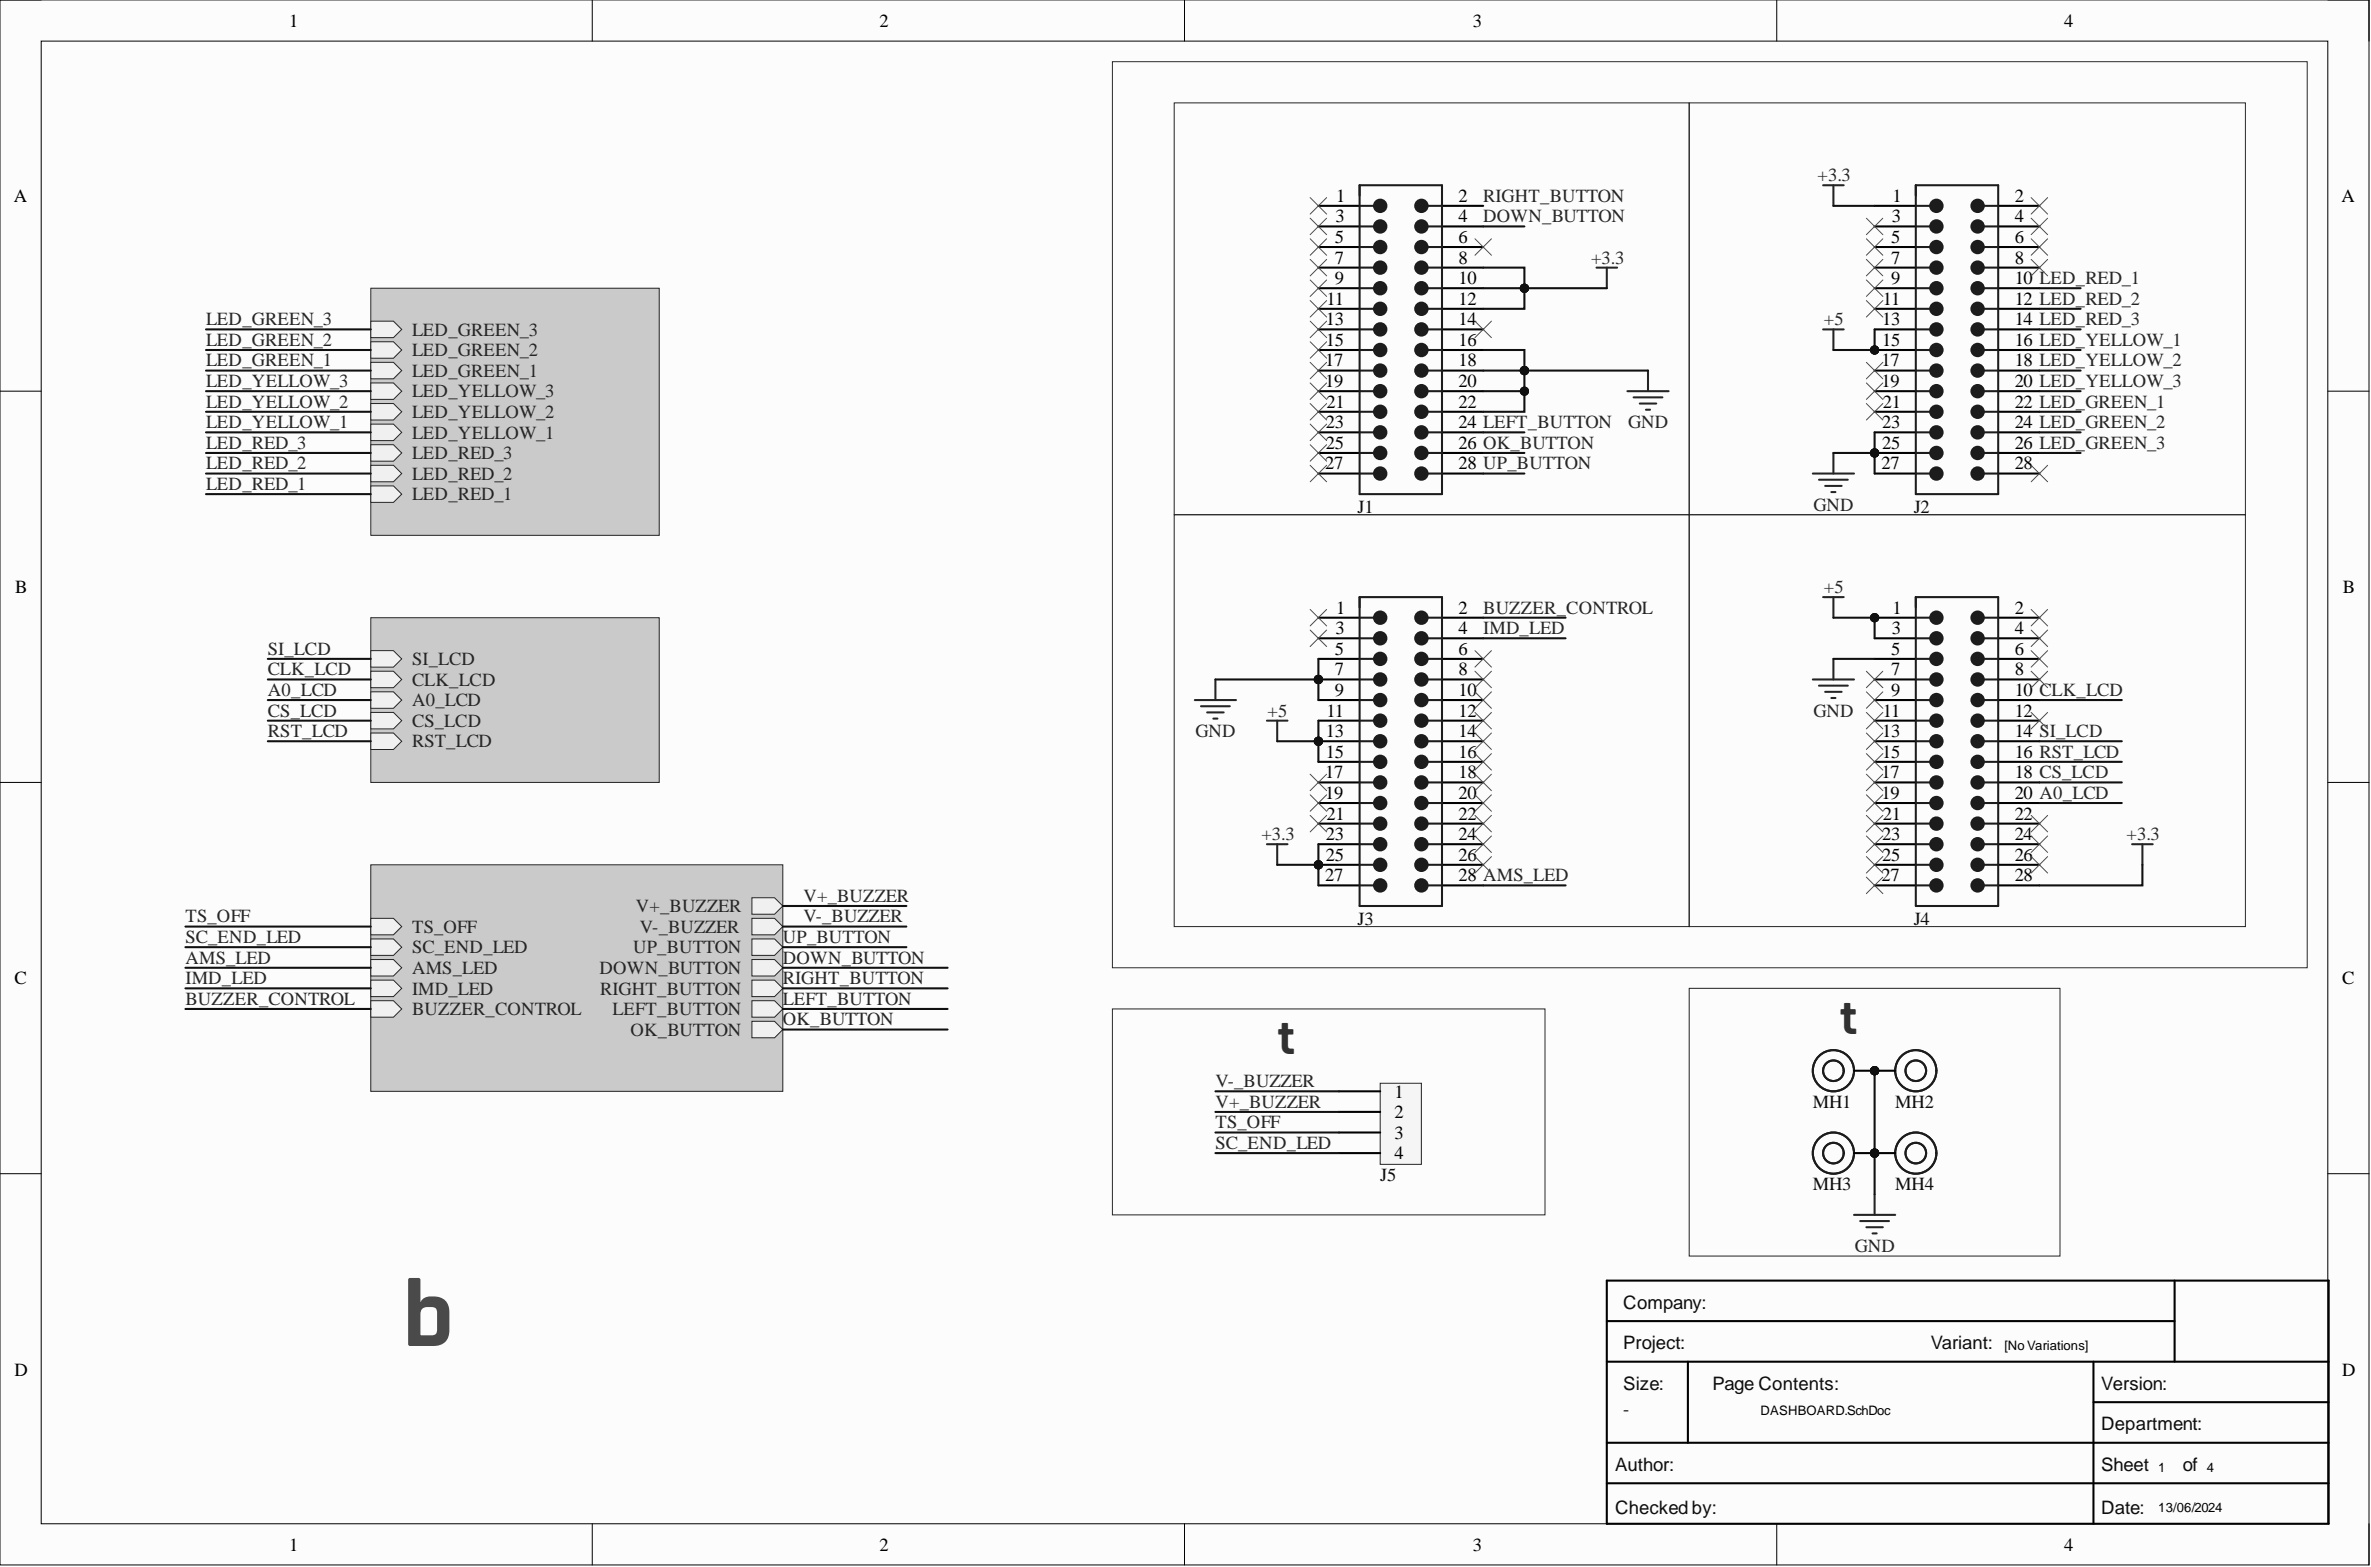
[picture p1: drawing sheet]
<svg xmlns="http://www.w3.org/2000/svg" width="292mm" height="193mm" viewBox="0 0 292 193" stroke-linecap="round" stroke-linejoin="round" font-family="sans-serif">
<defs><g id="words">
<text font-size="11.9" fill="#4a4a4a" x="25.4" y="165.8">Dashboard 2023-24</text>
<g font-size="6" fill="#2e2e2e">
<text x="139.6" y="129.8">Connecto</text>
<text x="213.2" y="127.3">Mounting Holes</text>
</g>
<g font-size="2.3">
<text x="35.6" y="3.3">1</text>
<text x="108.4" y="3.3">2</text>
<text x="181.5" y="3.3">3</text>
<text x="254.3" y="3.3">4</text>
<text x="1.7" y="24.8">A</text>
<text x="164.5" y="29.9">5</text>
<text x="164.5" y="27.4">3</text>
<text x="164.6" y="24.8">1</text>
<text x="179.7" y="27.4">4</text>
<text x="179.7" y="24.8">2</text>
<text x="179.7" y="29.9">6</text>
<text x="233" y="29.9">5</text>
<text x="233.1" y="27.4">3</text>
<text x="233.1" y="24.8">1</text>
<text x="248.2" y="27.4">4</text>
<text x="248.2" y="24.8">2</text>
<text x="248.2" y="29.9">6</text>
<text x="288.5" y="24.8">A</text>
<text x="164.5" y="32.4">7</text>
<text x="164.5" y="35">9</text>
<text x="179.7" y="32.4">8</text>
<text x="179.7" y="35">10</text>
<text x="233" y="32.4">7</text>
<text x="233" y="35">9</text>
<text x="248.2" y="32.4">8</text>
<text x="248.2" y="35">10 LED_RED_1</text>
<text x="163.4" y="40.1">13</text>
<text x="163.4" y="37.5">11</text>
<text x="179.7" y="37.5">12</text>
<text x="179.7" y="40.1">14</text>
<text x="231.9" y="40.1">13</text>
<text x="232" y="37.5">11</text>
<text x="248.2" y="37.5">12 LED_RED_2</text>
<text x="248.2" y="40.1">14 LED_RED_3</text>
<text x="163.3" y="45.1">17</text>
<text x="163.3" y="47.7">19</text>
<text x="163.4" y="42.6">15</text>
<text x="179.7" y="42.6">16</text>
<text x="179.7" y="45.1">18</text>
<text x="179.7" y="47.7">20</text>
<text x="231.8" y="45.1">17</text>
<text x="231.8" y="47.7">19</text>
<text x="231.9" y="42.6">15</text>
<text x="248.2" y="42.6">16 LED_YELLOW_1</text>
<text x="248.2" y="45.1">18 LED_YELLOW_2</text>
<text x="248.2" y="47.7">20 LED_YELLOW_3</text>
<text x="163.4" y="52.7">23</text>
<text x="163.4" y="50.2">21</text>
<text x="179.7" y="50.2">22</text>
<text x="179.7" y="52.7">24 LEFT_BUTTON</text>
<text x="231.9" y="52.7">23</text>
<text x="232" y="50.2">21</text>
<text x="248.2" y="50.2">22 LED_GREEN_1</text>
<text x="248.2" y="52.7">24 LED_GREEN_2</text>
<text x="163.3" y="57.8">27</text>
<text x="163.4" y="55.3">25</text>
<text x="179.7" y="55.3">26 OK_BUTTON</text>
<text x="179.7" y="57.8">28 UP_BUTTON</text>
<text x="231.8" y="57.8">27</text>
<text x="231.9" y="55.3">25</text>
<text x="248.2" y="55.3">26 LED_GREEN_3</text>
<text x="248.2" y="57.8">28</text>
<text x="1.9" y="73">B</text>
<text x="164.6" y="75.6">1</text>
<text x="179.7" y="75.6">2</text>
<text x="233.1" y="75.6">1</text>
<text x="248.2" y="75.6">2</text>
<text x="288.6" y="73">B</text>
<text x="164.5" y="80.6">5</text>
<text x="164.5" y="83.2">7</text>
<text x="164.5" y="78.1">3</text>
<text x="179.7" y="78.1">4</text>
<text x="179.7" y="80.6">6</text>
<text x="179.7" y="83.2">8</text>
<text x="233" y="80.6">5</text>
<text x="233" y="83.2">7</text>
<text x="233.1" y="78.1">3</text>
<text x="248.2" y="78.1">4</text>
<text x="248.2" y="80.6">6</text>
<text x="248.2" y="83.2">8</text>
<text x="163.4" y="88.2">11</text>
<text x="164.5" y="85.7">9</text>
<text x="179.7" y="85.7">10</text>
<text x="179.7" y="88.2">12</text>
<text x="232" y="88.2">11</text>
<text x="233" y="85.7">9</text>
<text x="248.2" y="85.7">10 CLK_LCD</text>
<text x="248.2" y="88.2">12</text>
<text x="163.3" y="95.8">17</text>
<text x="163.4" y="90.8">13</text>
<text x="163.4" y="93.3">15</text>
<text x="179.7" y="90.8">14</text>
<text x="179.7" y="93.3">16</text>
<text x="179.7" y="95.8">18</text>
<text x="231.8" y="95.8">17</text>
<text x="231.9" y="90.8">13</text>
<text x="231.9" y="93.3">15</text>
<text x="248.2" y="90.8">14 SI_LCD</text>
<text x="248.2" y="93.3">16 RST_LCD</text>
<text x="248.2" y="95.8">18 CS_LCD</text>
<text x="163.3" y="98.4">19</text>
<text x="163.4" y="100.9">21</text>
<text x="179.7" y="98.4">20</text>
<text x="179.7" y="100.9">22</text>
<text x="231.8" y="98.4">19</text>
<text x="232" y="100.9">21</text>
<text x="248.2" y="98.4">20 A0_LCD</text>
<text x="248.2" y="100.9">22</text>
<text x="163.4" y="103.5">23</text>
<text x="163.4" y="106">25</text>
<text x="179.7" y="103.5">24</text>
<text x="179.7" y="106">26</text>
<text x="231.9" y="103.5">23</text>
<text x="231.9" y="106">25</text>
<text x="248.2" y="103.5">24</text>
<text x="248.2" y="106">26</text>
<text x="163.3" y="108.5">27</text>
<text x="179.7" y="108.5">28 AMS_LED</text>
<text x="231.8" y="108.5">27</text>
<text x="248.2" y="108.5">28</text>
<text x="1.8" y="121.2">C</text>
<text x="288.6" y="121.2">C</text>
<text x="171.8" y="135.2">1</text>
<text x="171.8" y="137.7">2</text>
<text x="171.8" y="140.2">3</text>
<text x="171.8" y="142.8">4</text>
<text x="1.8" y="169.4">D</text>
<text x="288.6" y="169.4">D</text>
<text x="35.6" y="190.9">1</text>
<text x="108.4" y="190.9">2</text>
<text x="181.5" y="190.9">3</text>
<text x="254.3" y="190.9">4</text>
</g>
<g font-size="2.3" fill="#262626">
<text x="223.9" y="22.3">+3.3</text>
<text x="182.7" y="27.4">DOWN_BUTTON</text>
<text x="182.7" y="24.8">RIGHT_BUTTON</text>
<text x="196" y="32.4">+3.3</text>
<text x="25.4" y="40.1">LED_GREEN_3</text>
<text x="50.8" y="41.3">LED_GREEN_3</text>
<text x="224.7" y="40.1">+5</text>
<text x="25.4" y="42.6">LED_GREEN_2</text>
<text x="25.4" y="45.1">LED_GREEN_1</text>
<text x="25.4" y="47.7">LED_YELLOW_3</text>
<text x="50.8" y="43.9">LED_GREEN_2</text>
<text x="50.8" y="46.4">LED_GREEN_1</text>
<text x="25.4" y="50.2">LED_YELLOW_2</text>
<text x="25.4" y="52.7">LED_YELLOW_1</text>
<text x="50.8" y="48.9">LED_YELLOW_3</text>
<text x="50.8" y="51.5">LED_YELLOW_2</text>
<text x="200.6" y="52.7">GND</text>
<text x="25.4" y="55.3">LED_RED_3</text>
<text x="25.4" y="57.8">LED_RED_2</text>
<text x="50.8" y="54">LED_YELLOW_1</text>
<text x="50.8" y="56.5">LED_RED_3</text>
<text x="50.8" y="59.1">LED_RED_2</text>
<text x="25.4" y="60.3">LED_RED_1</text>
<text x="50.8" y="61.6">LED_RED_1</text>
<text x="223.4" y="62.9">GND</text>
<text x="182.7" y="75.6">BUZZER_CONTROL</text>
<text x="224.7" y="73">+5</text>
<text x="33" y="80.6">SI_LCD</text>
<text x="33" y="83.2">CLK_LCD</text>
<text x="50.8" y="81.9">SI_LCD</text>
<text x="182.7" y="78.1">IMD_LED</text>
<text x="33" y="85.7">A0_LCD</text>
<text x="33" y="88.2">CS_LCD</text>
<text x="50.8" y="84.4">CLK_LCD</text>
<text x="50.8" y="87">A0_LCD</text>
<text x="50.8" y="89.5">CS_LCD</text>
<text x="156.2" y="88.2">+5</text>
<text x="223.4" y="88.2">GND</text>
<text x="33" y="90.8">RST_LCD</text>
<text x="50.8" y="92">RST_LCD</text>
<text x="147.3" y="90.8">GND</text>
<text x="155.4" y="103.5">+3.3</text>
<text x="262" y="103.5">+3.3</text>
<text x="22.8" y="113.6">TS_OFF</text>
<text x="78.3" y="112.3">V+_BUZZER</text>
<text x="99" y="111.1">V+_BUZZER</text>
<text x="99" y="113.6">V-_BUZZER</text>
<text x="22.8" y="118.7">AMS_LED</text>
<text x="22.8" y="116.1">SC_END_LED</text>
<text x="50.8" y="119.9">AMS_LED</text>
<text x="50.8" y="117.4">SC_END_LED</text>
<text x="50.8" y="114.9">TS_OFF</text>
<text x="73.9" y="119.9">DOWN_BUTTON</text>
<text x="78" y="117.4">UP_BUTTON</text>
<text x="78.8" y="114.9">V-_BUZZER</text>
<text x="96.4" y="116.1">UP_BUTTON</text>
<text x="96.4" y="118.7">DOWN_BUTTON</text>
<text x="22.8" y="121.2">IMD_LED</text>
<text x="22.8" y="123.7">BUZZER_CONTROL</text>
<text x="50.8" y="122.5">IMD_LED</text>
<text x="50.8" y="125">BUZZER_CONTROL</text>
<text x="73.9" y="122.5">RIGHT_BUTTON</text>
<text x="75.5" y="125">LEFT_BUTTON</text>
<text x="96.4" y="121.2">RIGHT_BUTTON</text>
<text x="96.4" y="123.7">LEFT_BUTTON</text>
<text x="77.7" y="127.5">OK_BUTTON</text>
<text x="96.4" y="126.3">OK_BUTTON</text>
<text x="149.7" y="136.4">V+_BUZZER</text>
<text x="149.7" y="133.9">V-_BUZZER</text>
<text x="149.7" y="141.5">SC_END_LED</text>
<text x="149.7" y="139">TS_OFF</text>
<text x="228.5" y="154.2">GND</text>
</g>
<g font-size="2.3" fill="#0e0e0e">
<text x="167.2" y="63.1">J1</text>
<text x="235.8" y="63.1">J2</text>
<text x="167.2" y="113.9">J3</text>
<text x="235.8" y="113.9">J4</text>
<text x="223.3" y="136.4">MH1</text>
<text x="233.5" y="136.4">MH2</text>
<text x="170" y="145.4">J5</text>
<text x="223.3" y="146.6">MH3</text>
<text x="233.5" y="146.6">MH4</text>
<text x="200" y="161.2">Company:</text>
<text x="200" y="166.2">Project:</text>
<text x="237.9" y="166.2">Variant:</text>
<text x="200" y="171.2">Size:</text>
<text x="211" y="171.2">Page Contents:</text>
<text x="258.9" y="171.2">Version:</text>
<text x="200" y="174.2">-</text>
<text x="258.9" y="176.1">Department:</text>
<text x="199" y="181.1">Author:</text>
<text x="258.9" y="181.1">Sheet</text>
<text x="268.9" y="181.1">of</text>
<text x="199" y="186.5">Checked by:</text>
<text x="258.9" y="186.5">Date:</text>
</g>
<g font-size="1.6">
<text x="246.9" y="166.3">[No Variations]</text>
<text x="216.9" y="174.2">DASHBOARD.SchDoc</text>
<text x="265.9" y="181.2">1</text>
<text x="271.9" y="181.2">4</text>
<text x="265.9" y="186.2">13/06/2024</text>
</g>
</g></defs>
<path d="M0 0h291.9v192.7h-291.9z" fill-rule="evenodd" fill="#fcfcfc"/>
<path d="M0 0h291.9v192.7h-291.9z" fill="none" stroke="#000" stroke-width=".12"/>
<path d="M5.1 5.1h281.7v182.5h-281.7z" fill-rule="evenodd" fill="#fcfcfc"/>
<g fill="none" stroke="#000" stroke-width=".12">
<path d="M0 0h5.1M73 0v5.1M145.9 0v5.1M218.9 0v5.1M286.8 0h5.1v5.1M5.1 5.1h281.7v182.5h-281.7zM0 48.2h5.1M286.8 48.2h5.1M0 96.4h5.1M286.8 96.4h5.1M0 144.5h5.1M286.8 144.5h5.1"/>
<path d="M73 187.6v5.1M145.9 187.6v5.1M218.9 187.6v5.1M291.9 187.6v5.1"/>
</g>
<path d="M137 7.6h147.2v111.6h-147.2z" fill="none" stroke="#262626" stroke-width=".12"/>
<circle cx="230.9" cy="131.9" r=".51" fill="#0e0e0e"/>
<circle cx="230.9" cy="131.9" r=".51" fill="none" stroke="#0e0e0e" stroke-width=".12"/>
<g fill="none" stroke="#1c1c1c" stroke-width=".25">
<circle cx="236" cy="131.9" r="2.54"/>
<circle cx="236" cy="131.9" r="1.27"/>
</g>
<path d="M230.9 131.9h2.6" fill="none" stroke="#000" stroke-width=".25"/>
<circle cx="230.9" cy="131.9" r=".51" fill="#0e0e0e"/>
<circle cx="230.9" cy="131.9" r=".51" fill="none" stroke="#0e0e0e" stroke-width=".12"/>
<circle cx="230.9" cy="131.9" r=".51" fill="#0e0e0e"/>
<circle cx="230.9" cy="131.9" r=".51" fill="none" stroke="#0e0e0e" stroke-width=".12"/>
<g fill="none" stroke="#1c1c1c" stroke-width=".25">
<circle cx="225.9" cy="131.9" r="2.54"/>
<circle cx="225.9" cy="131.9" r="1.27"/>
</g>
<path d="M228.4 131.9h2.5" fill="none" stroke="#000" stroke-width=".25"/>
<circle cx="230.9" cy="131.9" r=".51" fill="#0e0e0e"/>
<circle cx="230.9" cy="131.9" r=".51" fill="none" stroke="#0e0e0e" stroke-width=".12"/>
<circle cx="230.9" cy="142" r=".51" fill="#0e0e0e"/>
<circle cx="230.9" cy="142" r=".51" fill="none" stroke="#0e0e0e" stroke-width=".12"/>
<g fill="none" stroke="#1c1c1c" stroke-width=".25">
<circle cx="225.9" cy="142" r="2.54"/>
<circle cx="225.9" cy="142" r="1.27"/>
</g>
<path d="M228.4 142h2.5" fill="none" stroke="#000" stroke-width=".25"/>
<circle cx="230.9" cy="142" r=".51" fill="#0e0e0e"/>
<circle cx="230.9" cy="142" r=".51" fill="none" stroke="#0e0e0e" stroke-width=".12"/>
<circle cx="230.9" cy="142" r=".51" fill="#0e0e0e"/>
<circle cx="230.9" cy="142" r=".51" fill="none" stroke="#0e0e0e" stroke-width=".12"/>
<g fill="none" stroke="#1c1c1c" stroke-width=".25">
<circle cx="236" cy="142" r="2.54"/>
<circle cx="236" cy="142" r="1.27"/>
</g>
<path d="M230.9 142h2.6" fill="none" stroke="#000" stroke-width=".25"/>
<circle cx="230.9" cy="142" r=".51" fill="#0e0e0e"/>
<circle cx="230.9" cy="142" r=".51" fill="none" stroke="#0e0e0e" stroke-width=".12"/>
<path d="M228.4 149.6h5.1M229.2 150.4h3.5M229.9 151.1h2.1M230.7 151.9h.5M230.9 147.1v2.5" fill="none" stroke="#262626" stroke-width=".25"/>
<path d="M45.7 35.5h35.5v30.4h-35.5z" fill-rule="evenodd" fill="#cacaca"/>
<path d="M45.7 35.5h35.5v30.4h-35.5z" fill="none" stroke="#262626" stroke-width=".12"/>
<path d="M45.7 39.6h2.8l1 1-1 1h-2.8z" fill-rule="evenodd" fill="#f0f0f0"/>
<path d="M45.7 39.6h2.8l1 1-1 1h-2.8z" fill="none" stroke="#262626" stroke-width=".12"/>
<path d="M45.7 42.1h2.8l1 1-1 1h-2.8z" fill-rule="evenodd" fill="#f0f0f0"/>
<path d="M45.7 42.1h2.8l1 1-1 1h-2.8z" fill="none" stroke="#262626" stroke-width=".12"/>
<path d="M45.7 44.6h2.8l1 1-1 1.1h-2.8z" fill-rule="evenodd" fill="#f0f0f0"/>
<path d="M45.7 44.6h2.8l1 1-1 1.1h-2.8z" fill="none" stroke="#262626" stroke-width=".12"/>
<path d="M45.7 47.2h2.8l1 1-1 1h-2.8z" fill-rule="evenodd" fill="#f0f0f0"/>
<path d="M45.7 47.2h2.8l1 1-1 1h-2.8z" fill="none" stroke="#262626" stroke-width=".12"/>
<path d="M45.7 49.7h2.8l1 1-1 1h-2.8z" fill-rule="evenodd" fill="#f0f0f0"/>
<path d="M45.7 49.7h2.8l1 1-1 1h-2.8z" fill="none" stroke="#262626" stroke-width=".12"/>
<path d="M45.7 52.2h2.8l1 1-1 1.1h-2.8z" fill-rule="evenodd" fill="#f0f0f0"/>
<path d="M45.7 52.2h2.8l1 1-1 1.1h-2.8z" fill="none" stroke="#262626" stroke-width=".12"/>
<path d="M45.7 54.8h2.8l1 1-1 1h-2.8z" fill-rule="evenodd" fill="#f0f0f0"/>
<path d="M45.7 54.8h2.8l1 1-1 1h-2.8z" fill="none" stroke="#262626" stroke-width=".12"/>
<path d="M45.7 57.3h2.8l1 1-1 1h-2.8z" fill-rule="evenodd" fill="#f0f0f0"/>
<path d="M45.7 57.3h2.8l1 1-1 1h-2.8z" fill="none" stroke="#262626" stroke-width=".12"/>
<path d="M45.7 59.8h2.8l1 1.1-1 1h-2.8z" fill-rule="evenodd" fill="#f0f0f0"/>
<path d="M45.7 59.8h2.8l1 1.1-1 1h-2.8z" fill="none" stroke="#262626" stroke-width=".12"/>
<path d="M45.7 76.1h35.5v20.3h-35.5z" fill-rule="evenodd" fill="#cacaca"/>
<path d="M45.7 76.1h35.5v20.3h-35.5z" fill="none" stroke="#262626" stroke-width=".12"/>
<path d="M45.7 80.1h2.8l1 1-1 1.1h-2.8z" fill-rule="evenodd" fill="#f0f0f0"/>
<path d="M45.7 80.1h2.8l1 1-1 1.1h-2.8z" fill="none" stroke="#262626" stroke-width=".12"/>
<path d="M45.7 82.7h2.8l1 1-1 1h-2.8z" fill-rule="evenodd" fill="#f0f0f0"/>
<path d="M45.7 82.7h2.8l1 1-1 1h-2.8z" fill="none" stroke="#262626" stroke-width=".12"/>
<path d="M45.7 85.2h2.8l1 1-1 1h-2.8z" fill-rule="evenodd" fill="#f0f0f0"/>
<path d="M45.7 85.2h2.8l1 1-1 1h-2.8z" fill="none" stroke="#262626" stroke-width=".12"/>
<path d="M45.7 87.7h2.8l1 1-1 1.1h-2.8z" fill-rule="evenodd" fill="#f0f0f0"/>
<path d="M45.7 87.7h2.8l1 1-1 1.1h-2.8z" fill="none" stroke="#262626" stroke-width=".12"/>
<path d="M45.7 90.3h2.8l1 1-1 1h-2.8z" fill-rule="evenodd" fill="#f0f0f0"/>
<path d="M45.7 90.3h2.8l1 1-1 1h-2.8z" fill="none" stroke="#262626" stroke-width=".12"/>
<path d="M45.7 106.5h50.7v27.9h-50.7z" fill-rule="evenodd" fill="#cacaca"/>
<path d="M45.7 106.5h50.7v27.9h-50.7z" fill="none" stroke="#262626" stroke-width=".12"/>
<path d="M45.7 118.2h2.8l1 1-1 1h-2.8z" fill-rule="evenodd" fill="#f0f0f0"/>
<path d="M45.7 118.2h2.8l1 1-1 1h-2.8z" fill="none" stroke="#262626" stroke-width=".12"/>
<path d="M45.7 120.7h2.8l1 1-1 1h-2.8z" fill-rule="evenodd" fill="#f0f0f0"/>
<path d="M45.7 120.7h2.8l1 1-1 1h-2.8z" fill="none" stroke="#262626" stroke-width=".12"/>
<path d="M92.6 115.6h2.8l1 1-1 1.1h-2.8z" fill-rule="evenodd" fill="#f0f0f0"/>
<path d="M92.6 115.6h2.8l1 1-1 1.1h-2.8z" fill="none" stroke="#262626" stroke-width=".12"/>
<path d="M92.6 118.2h2.8l1 1-1 1h-2.8z" fill-rule="evenodd" fill="#f0f0f0"/>
<path d="M92.6 118.2h2.8l1 1-1 1h-2.8z" fill="none" stroke="#262626" stroke-width=".12"/>
<path d="M92.6 120.7h2.8l1 1-1 1h-2.8z" fill-rule="evenodd" fill="#f0f0f0"/>
<path d="M92.6 120.7h2.8l1 1-1 1h-2.8z" fill="none" stroke="#262626" stroke-width=".12"/>
<path d="M92.6 123.2h2.8l1 1-1 1.1h-2.8z" fill-rule="evenodd" fill="#f0f0f0"/>
<path d="M92.6 123.2h2.8l1 1-1 1.1h-2.8z" fill="none" stroke="#262626" stroke-width=".12"/>
<path d="M92.6 125.8h2.8l1 1-1 1h-2.8z" fill-rule="evenodd" fill="#f0f0f0"/>
<path d="M92.6 125.8h2.8l1 1-1 1h-2.8z" fill="none" stroke="#262626" stroke-width=".12"/>
<path d="M92.6 110.6h2.8l1 1-1 1h-2.8z" fill-rule="evenodd" fill="#f0f0f0"/>
<path d="M92.6 110.6h2.8l1 1-1 1h-2.8z" fill="none" stroke="#262626" stroke-width=".12"/>
<path d="M92.6 113.1h2.8l1 1-1 1h-2.8z" fill-rule="evenodd" fill="#f0f0f0"/>
<path d="M92.6 113.1h2.8l1 1-1 1h-2.8z" fill="none" stroke="#262626" stroke-width=".12"/>
<path d="M45.7 115.6h2.8l1 1-1 1.1h-2.8z" fill-rule="evenodd" fill="#f0f0f0"/>
<path d="M45.7 115.6h2.8l1 1-1 1.1h-2.8z" fill="none" stroke="#262626" stroke-width=".12"/>
<path d="M45.7 113.1h2.8l1 1-1 1h-2.8z" fill-rule="evenodd" fill="#f0f0f0"/>
<path d="M45.7 113.1h2.8l1 1-1 1h-2.8z" fill="none" stroke="#262626" stroke-width=".12"/>
<path d="M45.7 123.2h2.8l1 1-1 1.1h-2.8z" fill-rule="evenodd" fill="#f0f0f0"/>
<path d="M144.7 12.7h63.4v50.7h-63.4zM208.1 12.7h68.5v50.7h-68.5zM144.7 63.4h63.4v50.7h-63.4zM208.1 63.4h68.5v50.7h-68.5zM45.7 123.2h2.8l1 1-1 1.1h-2.8z" fill="none" stroke="#262626" stroke-width=".12"/>
<path d="M162.4 27.9h5.1M162.4 25.3h5.1M198 157.7h88.9v29.9h-88.9zM267.9 157.7v10M198 177.7h88.9M198 167.7h88.9M198 162.7h69.9M207.9 167.7v10M257.9 167.7v19.9M257.9 172.7h29M198 182.7h88.9" fill="none" stroke="#000" stroke-width=".25"/>
<path d="M223.3 58.3h5.1M224.1 59.1h3.5M224.9 59.8h2M225.9 55.8v2.5M225.6 60.6h.5" fill="none" stroke="#262626" stroke-width=".25"/>
<path d="M167.5 27.9h1.8" fill="none" stroke="#1c1c1c" stroke-width=".25"/>
<circle cx="170" cy="27.9" r=".76" fill="#1c1c1c"/>
<g fill="none" stroke="#1c1c1c" stroke-width=".25">
<path d="M167.5 25.3h1.8M175.9 27.9h1.8"/>
<circle cx="170" cy="27.9" r=".76"/>
</g>
<path d="M177.7 27.9h5M177.7 25.3h5" fill="none" stroke="#000" stroke-width=".25"/>
<circle cx="175.1" cy="27.9" r=".76" fill="#1c1c1c"/>
<g fill="none" stroke="#1c1c1c" stroke-width=".25">
<path d="M175.9 25.3h1.8"/>
<circle cx="175.1" cy="27.9" r=".76"/>
</g>
<circle cx="175.1" cy="25.4" r=".76" fill="#1c1c1c"/>
<g fill="none" stroke="#1c1c1c" stroke-width=".25">
<path d="M167.5 30.4h1.8"/>
<circle cx="175.1" cy="25.4" r=".76"/>
</g>
<path d="M162.4 30.4h5.1M177.7 30.4h5" fill="none" stroke="#000" stroke-width=".25"/>
<circle cx="170" cy="30.4" r=".76" fill="#1c1c1c"/>
<g fill="none" stroke="#1c1c1c" stroke-width=".25">
<path d="M175.9 30.4h1.8"/>
<circle cx="170" cy="30.4" r=".76"/>
</g>
<circle cx="175.1" cy="30.4" r=".76" fill="#1c1c1c"/>
<g fill="none" stroke="#1c1c1c" stroke-width=".25">
<path d="M167.5 33h1.8"/>
<circle cx="175.1" cy="30.4" r=".76"/>
</g>
<path d="M162.4 33h5.1M177.7 33h5" fill="none" stroke="#000" stroke-width=".25"/>
<circle cx="170" cy="33" r=".76" fill="#1c1c1c"/>
<g fill="none" stroke="#1c1c1c" stroke-width=".25">
<path d="M175.9 33h1.8"/>
<circle cx="170" cy="33" r=".76"/>
</g>
<circle cx="175.1" cy="33" r=".76" fill="#1c1c1c"/>
<g fill="none" stroke="#1c1c1c" stroke-width=".25">
<path d="M167.5 35.5h1.8"/>
<circle cx="175.1" cy="33" r=".76"/>
</g>
<path d="M162.4 35.5h5.1M177.7 35.5h5" fill="none" stroke="#000" stroke-width=".25"/>
<circle cx="170" cy="35.5" r=".76" fill="#1c1c1c"/>
<g fill="none" stroke="#1c1c1c" stroke-width=".25">
<path d="M175.9 35.5h1.8"/>
<circle cx="170" cy="35.5" r=".76"/>
</g>
<circle cx="175.1" cy="35.5" r=".76" fill="#1c1c1c"/>
<g fill="none" stroke="#1c1c1c" stroke-width=".25">
<path d="M167.5 38h1.8"/>
<circle cx="175.1" cy="35.5" r=".76"/>
</g>
<path d="M162.4 38h5.1M177.7 38h5" fill="none" stroke="#000" stroke-width=".25"/>
<circle cx="170" cy="38" r=".76" fill="#1c1c1c"/>
<g fill="none" stroke="#1c1c1c" stroke-width=".25">
<path d="M175.9 38h1.8"/>
<circle cx="170" cy="38" r=".76"/>
</g>
<circle cx="175.1" cy="38" r=".76" fill="#1c1c1c"/>
<g fill="none" stroke="#1c1c1c" stroke-width=".25">
<path d="M167.5 40.6h1.8"/>
<circle cx="175.1" cy="38" r=".76"/>
</g>
<path d="M162.4 40.6h5.1M162.4 43.1h5.1M177.7 40.6h5M177.7 43.1h5" fill="none" stroke="#000" stroke-width=".25"/>
<circle cx="170" cy="40.6" r=".76" fill="#1c1c1c"/>
<g fill="none" stroke="#1c1c1c" stroke-width=".25">
<path d="M175.9 40.6h1.8"/>
<circle cx="170" cy="40.6" r=".76"/>
</g>
<circle cx="175.1" cy="40.6" r=".76" fill="#1c1c1c"/>
<circle cx="175.1" cy="40.6" r=".76" fill="none" stroke="#1c1c1c" stroke-width=".25"/>
<circle cx="170" cy="25.3" r=".76" fill="#1c1c1c"/>
<g fill="none" stroke="#1c1c1c" stroke-width=".25">
<path d="M167.5 43.1h1.8"/>
<circle cx="170" cy="25.3" r=".76"/>
</g>
<path d="M162.4 45.6h5.1M177.7 45.6h5" fill="none" stroke="#000" stroke-width=".25"/>
<circle cx="170" cy="43.1" r=".76" fill="#1c1c1c"/>
<g fill="none" stroke="#1c1c1c" stroke-width=".25">
<path d="M175.9 43.1h1.8"/>
<circle cx="170" cy="43.1" r=".76"/>
</g>
<circle cx="175.1" cy="43.1" r=".76" fill="#1c1c1c"/>
<g fill="none" stroke="#1c1c1c" stroke-width=".25">
<path d="M167.5 45.6h1.8"/>
<circle cx="175.1" cy="43.1" r=".76"/>
</g>
<circle cx="170" cy="45.6" r=".76" fill="#1c1c1c"/>
<g fill="none" stroke="#1c1c1c" stroke-width=".25">
<path d="M175.9 45.6h1.8"/>
<circle cx="170" cy="45.6" r=".76"/>
</g>
<circle cx="175.1" cy="45.6" r=".76" fill="#1c1c1c"/>
<g fill="none" stroke="#1c1c1c" stroke-width=".25">
<path d="M167.5 48.2h1.8"/>
<circle cx="175.1" cy="45.6" r=".76"/>
</g>
<path d="M162.4 48.2h5.1M177.7 48.2h5" fill="none" stroke="#000" stroke-width=".25"/>
<circle cx="170" cy="48.2" r=".76" fill="#1c1c1c"/>
<g fill="none" stroke="#1c1c1c" stroke-width=".25">
<path d="M175.9 48.2h1.8"/>
<circle cx="170" cy="48.2" r=".76"/>
</g>
<circle cx="175.1" cy="48.2" r=".76" fill="#1c1c1c"/>
<g fill="none" stroke="#1c1c1c" stroke-width=".25">
<path d="M167.5 50.7h1.8"/>
<circle cx="175.1" cy="48.2" r=".76"/>
</g>
<path d="M162.4 50.7h5.1M177.7 50.7h5" fill="none" stroke="#000" stroke-width=".25"/>
<circle cx="170" cy="50.7" r=".76" fill="#1c1c1c"/>
<g fill="none" stroke="#1c1c1c" stroke-width=".25">
<path d="M175.9 50.7h1.8"/>
<circle cx="170" cy="50.7" r=".76"/>
</g>
<circle cx="175.1" cy="50.7" r=".76" fill="#1c1c1c"/>
<g fill="none" stroke="#1c1c1c" stroke-width=".25">
<path d="M167.5 53.2h1.8"/>
<circle cx="175.1" cy="50.7" r=".76"/>
</g>
<path d="M162.4 53.2h5.1M177.7 53.2h5" fill="none" stroke="#000" stroke-width=".25"/>
<circle cx="170" cy="53.2" r=".76" fill="#1c1c1c"/>
<g fill="none" stroke="#1c1c1c" stroke-width=".25">
<path d="M175.9 53.2h1.8"/>
<circle cx="170" cy="53.2" r=".76"/>
</g>
<circle cx="175.1" cy="53.2" r=".76" fill="#1c1c1c"/>
<g fill="none" stroke="#1c1c1c" stroke-width=".25">
<path d="M167.5 55.8h1.8"/>
<circle cx="175.1" cy="53.2" r=".76"/>
</g>
<path d="M162.4 55.8h5.1M177.7 55.8h5" fill="none" stroke="#000" stroke-width=".25"/>
<circle cx="170" cy="55.8" r=".76" fill="#1c1c1c"/>
<g fill="none" stroke="#1c1c1c" stroke-width=".25">
<path d="M175.9 55.8h1.8"/>
<circle cx="170" cy="55.8" r=".76"/>
</g>
<circle cx="175.1" cy="55.8" r=".76" fill="#1c1c1c"/>
<g fill="none" stroke="#1c1c1c" stroke-width=".25">
<path d="M167.5 58.3h1.8"/>
<circle cx="175.1" cy="55.8" r=".76"/>
</g>
<path d="M162.4 58.3h5.1M177.7 58.3h5" fill="none" stroke="#000" stroke-width=".25"/>
<circle cx="170" cy="58.3" r=".76" fill="#1c1c1c"/>
<g fill="none" stroke="#1c1c1c" stroke-width=".25">
<path d="M175.9 58.3h1.8"/>
<circle cx="170" cy="58.3" r=".76"/>
</g>
<circle cx="175.1" cy="58.3" r=".76" fill="#1c1c1c"/>
<g fill="none" stroke="#1c1c1c" stroke-width=".25">
<path d="M167.5 22.8h10.2v38.1h-10.2z"/>
<circle cx="175.1" cy="58.3" r=".76"/>
</g>
<circle cx="230.9" cy="43.1" r=".51" fill="#0e0e0e"/>
<circle cx="230.9" cy="43.1" r=".51" fill="none" stroke="#0e0e0e" stroke-width=".12"/>
<circle cx="230.9" cy="55.8" r=".51" fill="#0e0e0e"/>
<circle cx="230.9" cy="55.8" r=".51" fill="none" stroke="#0e0e0e" stroke-width=".12"/>
<path d="M230.9 27.9h5.1M230.9 25.3h5.1" fill="none" stroke="#000" stroke-width=".25"/>
<path d="M236 27.9h1.8" fill="none" stroke="#1c1c1c" stroke-width=".25"/>
<circle cx="238.6" cy="27.9" r=".76" fill="#1c1c1c"/>
<g fill="none" stroke="#1c1c1c" stroke-width=".25">
<path d="M236 25.3h1.8M244.4 27.9h1.8"/>
<circle cx="238.6" cy="27.9" r=".76"/>
</g>
<path d="M246.2 27.9h5M246.2 25.3h5" fill="none" stroke="#000" stroke-width=".25"/>
<circle cx="243.6" cy="27.9" r=".76" fill="#1c1c1c"/>
<g fill="none" stroke="#1c1c1c" stroke-width=".25">
<path d="M244.4 25.3h1.8"/>
<circle cx="243.6" cy="27.9" r=".76"/>
</g>
<circle cx="243.6" cy="25.4" r=".76" fill="#1c1c1c"/>
<g fill="none" stroke="#1c1c1c" stroke-width=".25">
<path d="M236 30.4h1.8"/>
<circle cx="243.6" cy="25.4" r=".76"/>
</g>
<path d="M230.9 30.4h5.1M246.2 30.4h5" fill="none" stroke="#000" stroke-width=".25"/>
<circle cx="238.6" cy="30.4" r=".76" fill="#1c1c1c"/>
<g fill="none" stroke="#1c1c1c" stroke-width=".25">
<path d="M244.4 30.4h1.8"/>
<circle cx="238.6" cy="30.4" r=".76"/>
</g>
<circle cx="243.6" cy="30.4" r=".76" fill="#1c1c1c"/>
<g fill="none" stroke="#1c1c1c" stroke-width=".25">
<path d="M236 33h1.8"/>
<circle cx="243.6" cy="30.4" r=".76"/>
</g>
<path d="M230.9 33h5.1M246.2 33h5" fill="none" stroke="#000" stroke-width=".25"/>
<circle cx="238.6" cy="33" r=".76" fill="#1c1c1c"/>
<g fill="none" stroke="#1c1c1c" stroke-width=".25">
<path d="M244.4 33h1.8"/>
<circle cx="238.6" cy="33" r=".76"/>
</g>
<circle cx="243.6" cy="33" r=".76" fill="#1c1c1c"/>
<g fill="none" stroke="#1c1c1c" stroke-width=".25">
<path d="M236 35.5h1.8"/>
<circle cx="243.6" cy="33" r=".76"/>
</g>
<path d="M230.9 35.5h5.1M246.2 35.5h5" fill="none" stroke="#000" stroke-width=".25"/>
<circle cx="238.6" cy="35.5" r=".76" fill="#1c1c1c"/>
<g fill="none" stroke="#1c1c1c" stroke-width=".25">
<path d="M244.4 35.5h1.8"/>
<circle cx="238.6" cy="35.5" r=".76"/>
</g>
<circle cx="243.6" cy="35.5" r=".76" fill="#1c1c1c"/>
<g fill="none" stroke="#1c1c1c" stroke-width=".25">
<path d="M236 38h1.8"/>
<circle cx="243.6" cy="35.5" r=".76"/>
</g>
<path d="M230.9 38h5.1M246.2 38h5" fill="none" stroke="#000" stroke-width=".25"/>
<circle cx="238.6" cy="38" r=".76" fill="#1c1c1c"/>
<g fill="none" stroke="#1c1c1c" stroke-width=".25">
<path d="M244.4 38h1.8"/>
<circle cx="238.6" cy="38" r=".76"/>
</g>
<circle cx="243.6" cy="38" r=".76" fill="#1c1c1c"/>
<circle cx="243.6" cy="38" r=".76" fill="none" stroke="#1c1c1c" stroke-width=".25"/>
<path d="M230.9 40.6h5.1M230.9 43.1h5.1M246.2 40.6h5" fill="none" stroke="#000" stroke-width=".25"/>
<circle cx="230.9" cy="43.1" r=".51" fill="#0e0e0e"/>
<circle cx="230.9" cy="43.1" r=".51" fill="none" stroke="#0e0e0e" stroke-width=".12"/>
<path d="M246.2 43.1h5" fill="none" stroke="#000" stroke-width=".25"/>
<path d="M236 40.6h1.8" fill="none" stroke="#1c1c1c" stroke-width=".25"/>
<circle cx="238.6" cy="40.6" r=".76" fill="#1c1c1c"/>
<g fill="none" stroke="#1c1c1c" stroke-width=".25">
<path d="M244.4 40.6h1.8"/>
<circle cx="238.6" cy="40.6" r=".76"/>
</g>
<circle cx="243.6" cy="40.6" r=".76" fill="#1c1c1c"/>
<circle cx="243.6" cy="40.6" r=".76" fill="none" stroke="#1c1c1c" stroke-width=".25"/>
<circle cx="238.6" cy="25.4" r=".76" fill="#1c1c1c"/>
<g fill="none" stroke="#1c1c1c" stroke-width=".25">
<path d="M236 43.1h1.8"/>
<circle cx="238.6" cy="25.4" r=".76"/>
</g>
<path d="M230.9 45.6h5.1M246.2 45.6h5" fill="none" stroke="#000" stroke-width=".25"/>
<circle cx="238.6" cy="43.1" r=".76" fill="#1c1c1c"/>
<g fill="none" stroke="#1c1c1c" stroke-width=".25">
<path d="M244.4 43.1h1.8"/>
<circle cx="238.6" cy="43.1" r=".76"/>
</g>
<circle cx="243.6" cy="43.1" r=".76" fill="#1c1c1c"/>
<g fill="none" stroke="#1c1c1c" stroke-width=".25">
<path d="M236 45.6h1.8"/>
<circle cx="243.6" cy="43.1" r=".76"/>
</g>
<circle cx="238.6" cy="45.6" r=".76" fill="#1c1c1c"/>
<g fill="none" stroke="#1c1c1c" stroke-width=".25">
<path d="M244.4 45.6h1.8"/>
<circle cx="238.6" cy="45.6" r=".76"/>
</g>
<circle cx="243.6" cy="45.6" r=".76" fill="#1c1c1c"/>
<g fill="none" stroke="#1c1c1c" stroke-width=".25">
<path d="M236 48.2h1.8"/>
<circle cx="243.6" cy="45.6" r=".76"/>
</g>
<path d="M230.9 48.2h5.1M246.2 48.2h5" fill="none" stroke="#000" stroke-width=".25"/>
<circle cx="238.6" cy="48.2" r=".76" fill="#1c1c1c"/>
<g fill="none" stroke="#1c1c1c" stroke-width=".25">
<path d="M244.4 48.2h1.8"/>
<circle cx="238.6" cy="48.2" r=".76"/>
</g>
<circle cx="243.6" cy="48.2" r=".76" fill="#1c1c1c"/>
<g fill="none" stroke="#1c1c1c" stroke-width=".25">
<path d="M236 50.7h1.8"/>
<circle cx="243.6" cy="48.2" r=".76"/>
</g>
<path d="M230.9 50.7h5.1M246.2 50.7h5" fill="none" stroke="#000" stroke-width=".25"/>
<circle cx="238.6" cy="50.7" r=".76" fill="#1c1c1c"/>
<g fill="none" stroke="#1c1c1c" stroke-width=".25">
<path d="M244.4 50.7h1.8"/>
<circle cx="238.6" cy="50.7" r=".76"/>
</g>
<circle cx="243.6" cy="50.7" r=".76" fill="#1c1c1c"/>
<g fill="none" stroke="#1c1c1c" stroke-width=".25">
<path d="M236 53.2h1.8"/>
<circle cx="243.6" cy="50.7" r=".76"/>
</g>
<path d="M230.9 53.2h5.1M246.2 53.2h5" fill="none" stroke="#000" stroke-width=".25"/>
<circle cx="238.6" cy="53.2" r=".76" fill="#1c1c1c"/>
<g fill="none" stroke="#1c1c1c" stroke-width=".25">
<path d="M244.4 53.2h1.8"/>
<circle cx="238.6" cy="53.2" r=".76"/>
</g>
<circle cx="243.6" cy="53.2" r=".76" fill="#1c1c1c"/>
<circle cx="243.6" cy="53.2" r=".76" fill="none" stroke="#1c1c1c" stroke-width=".25"/>
<path d="M230.9 55.8h5.1" fill="none" stroke="#000" stroke-width=".25"/>
<circle cx="230.9" cy="55.8" r=".51" fill="#0e0e0e"/>
<circle cx="230.9" cy="55.8" r=".51" fill="none" stroke="#0e0e0e" stroke-width=".12"/>
<path d="M246.2 55.8h5" fill="none" stroke="#000" stroke-width=".25"/>
<path d="M236 55.8h1.8" fill="none" stroke="#1c1c1c" stroke-width=".25"/>
<circle cx="238.6" cy="55.8" r=".76" fill="#1c1c1c"/>
<g fill="none" stroke="#1c1c1c" stroke-width=".25">
<path d="M244.4 55.8h1.8"/>
<circle cx="238.6" cy="55.8" r=".76"/>
</g>
<circle cx="243.6" cy="55.8" r=".76" fill="#1c1c1c"/>
<g fill="none" stroke="#1c1c1c" stroke-width=".25">
<path d="M236 58.3h1.8"/>
<circle cx="243.6" cy="55.8" r=".76"/>
</g>
<path d="M230.9 58.3h5.1M246.2 58.3h5" fill="none" stroke="#000" stroke-width=".25"/>
<circle cx="238.6" cy="58.3" r=".76" fill="#1c1c1c"/>
<g fill="none" stroke="#1c1c1c" stroke-width=".25">
<path d="M244.4 58.3h1.8"/>
<circle cx="238.6" cy="58.3" r=".76"/>
</g>
<circle cx="243.6" cy="58.3" r=".76" fill="#1c1c1c"/>
<g fill="none" stroke="#1c1c1c" stroke-width=".25">
<path d="M236 22.8h10.2v38.1h-10.2z"/>
<circle cx="243.6" cy="58.3" r=".76"/>
</g>
<circle cx="162.4" cy="83.7" r=".51" fill="#0e0e0e"/>
<circle cx="162.4" cy="83.7" r=".51" fill="none" stroke="#0e0e0e" stroke-width=".12"/>
<circle cx="162.4" cy="91.3" r=".51" fill="#0e0e0e"/>
<circle cx="162.4" cy="91.3" r=".51" fill="none" stroke="#0e0e0e" stroke-width=".12"/>
<circle cx="162.4" cy="106.5" r=".51" fill="#0e0e0e"/>
<circle cx="162.4" cy="106.5" r=".51" fill="none" stroke="#0e0e0e" stroke-width=".12"/>
<path d="M162.4 78.6h5.1M162.4 76.1h5.1" fill="none" stroke="#000" stroke-width=".25"/>
<path d="M167.5 78.6h1.8" fill="none" stroke="#1c1c1c" stroke-width=".25"/>
<circle cx="170" cy="78.6" r=".76" fill="#1c1c1c"/>
<g fill="none" stroke="#1c1c1c" stroke-width=".25">
<path d="M167.5 76.1h1.8M175.9 78.6h1.8"/>
<circle cx="170" cy="78.6" r=".76"/>
</g>
<path d="M177.7 78.6h5M177.7 76.1h5" fill="none" stroke="#000" stroke-width=".25"/>
<circle cx="175.1" cy="78.6" r=".76" fill="#1c1c1c"/>
<g fill="none" stroke="#1c1c1c" stroke-width=".25">
<path d="M175.9 76.1h1.8"/>
<circle cx="175.1" cy="78.6" r=".76"/>
</g>
<circle cx="175.1" cy="76.1" r=".76" fill="#1c1c1c"/>
<g fill="none" stroke="#1c1c1c" stroke-width=".25">
<path d="M167.5 81.1h1.8"/>
<circle cx="175.1" cy="76.1" r=".76"/>
</g>
<path d="M162.4 81.1h5.1M177.7 81.1h5" fill="none" stroke="#000" stroke-width=".25"/>
<circle cx="170" cy="81.1" r=".76" fill="#1c1c1c"/>
<g fill="none" stroke="#1c1c1c" stroke-width=".25">
<path d="M175.9 81.1h1.8"/>
<circle cx="170" cy="81.1" r=".76"/>
</g>
<circle cx="175.1" cy="81.1" r=".76" fill="#1c1c1c"/>
<circle cx="175.1" cy="81.1" r=".76" fill="none" stroke="#1c1c1c" stroke-width=".25"/>
<path d="M162.4 83.7h5.1" fill="none" stroke="#000" stroke-width=".25"/>
<circle cx="162.4" cy="83.7" r=".51" fill="#0e0e0e"/>
<circle cx="162.4" cy="83.7" r=".51" fill="none" stroke="#0e0e0e" stroke-width=".12"/>
<path d="M177.7 83.7h5" fill="none" stroke="#000" stroke-width=".25"/>
<path d="M167.5 83.7h1.8" fill="none" stroke="#1c1c1c" stroke-width=".25"/>
<circle cx="170" cy="83.7" r=".76" fill="#1c1c1c"/>
<g fill="none" stroke="#1c1c1c" stroke-width=".25">
<path d="M175.9 83.7h1.8"/>
<circle cx="170" cy="83.7" r=".76"/>
</g>
<circle cx="175.1" cy="83.7" r=".76" fill="#1c1c1c"/>
<g fill="none" stroke="#1c1c1c" stroke-width=".25">
<path d="M167.5 86.2h1.8"/>
<circle cx="175.1" cy="83.7" r=".76"/>
</g>
<path d="M162.4 86.2h5.1M177.7 86.2h5" fill="none" stroke="#000" stroke-width=".25"/>
<circle cx="170" cy="86.2" r=".76" fill="#1c1c1c"/>
<g fill="none" stroke="#1c1c1c" stroke-width=".25">
<path d="M175.9 86.2h1.8"/>
<circle cx="170" cy="86.2" r=".76"/>
</g>
<circle cx="175.1" cy="86.2" r=".76" fill="#1c1c1c"/>
<g fill="none" stroke="#1c1c1c" stroke-width=".25">
<path d="M167.5 88.7h1.8"/>
<circle cx="175.1" cy="86.2" r=".76"/>
</g>
<path d="M162.4 88.7h5.1M177.7 88.7h5" fill="none" stroke="#000" stroke-width=".25"/>
<circle cx="170" cy="88.7" r=".76" fill="#1c1c1c"/>
<g fill="none" stroke="#1c1c1c" stroke-width=".25">
<path d="M175.9 88.7h1.8"/>
<circle cx="170" cy="88.7" r=".76"/>
</g>
<circle cx="175.1" cy="88.7" r=".76" fill="#1c1c1c"/>
<circle cx="175.1" cy="88.7" r=".76" fill="none" stroke="#1c1c1c" stroke-width=".25"/>
<path d="M162.4 91.3h5.1" fill="none" stroke="#000" stroke-width=".25"/>
<circle cx="162.4" cy="91.3" r=".51" fill="#0e0e0e"/>
<circle cx="162.4" cy="91.3" r=".51" fill="none" stroke="#0e0e0e" stroke-width=".12"/>
<path d="M162.4 93.8h5.1M177.7 91.3h5M177.7 93.8h5" fill="none" stroke="#000" stroke-width=".25"/>
<path d="M167.5 91.3h1.8" fill="none" stroke="#1c1c1c" stroke-width=".25"/>
<circle cx="170" cy="91.3" r=".76" fill="#1c1c1c"/>
<g fill="none" stroke="#1c1c1c" stroke-width=".25">
<path d="M175.9 91.3h1.8"/>
<circle cx="170" cy="91.3" r=".76"/>
</g>
<circle cx="175.1" cy="91.3" r=".76" fill="#1c1c1c"/>
<circle cx="175.1" cy="91.3" r=".76" fill="none" stroke="#1c1c1c" stroke-width=".25"/>
<circle cx="170" cy="76.1" r=".76" fill="#1c1c1c"/>
<g fill="none" stroke="#1c1c1c" stroke-width=".25">
<path d="M167.5 93.8h1.8"/>
<circle cx="170" cy="76.1" r=".76"/>
</g>
<path d="M162.4 96.4h5.1M177.7 96.4h5" fill="none" stroke="#000" stroke-width=".25"/>
<circle cx="170" cy="93.8" r=".76" fill="#1c1c1c"/>
<g fill="none" stroke="#1c1c1c" stroke-width=".25">
<path d="M175.9 93.8h1.8"/>
<circle cx="170" cy="93.8" r=".76"/>
</g>
<circle cx="175.1" cy="93.8" r=".76" fill="#1c1c1c"/>
<g fill="none" stroke="#1c1c1c" stroke-width=".25">
<path d="M167.5 96.4h1.8"/>
<circle cx="175.1" cy="93.8" r=".76"/>
</g>
<circle cx="170" cy="96.4" r=".76" fill="#1c1c1c"/>
<g fill="none" stroke="#1c1c1c" stroke-width=".25">
<path d="M175.9 96.4h1.8"/>
<circle cx="170" cy="96.4" r=".76"/>
</g>
<circle cx="175.1" cy="96.4" r=".76" fill="#1c1c1c"/>
<g fill="none" stroke="#1c1c1c" stroke-width=".25">
<path d="M167.5 98.9h1.8"/>
<circle cx="175.1" cy="96.4" r=".76"/>
</g>
<path d="M162.4 98.9h5.1M177.7 98.9h5" fill="none" stroke="#000" stroke-width=".25"/>
<circle cx="170" cy="98.9" r=".76" fill="#1c1c1c"/>
<g fill="none" stroke="#1c1c1c" stroke-width=".25">
<path d="M175.9 98.9h1.8"/>
<circle cx="170" cy="98.9" r=".76"/>
</g>
<circle cx="175.1" cy="98.9" r=".76" fill="#1c1c1c"/>
<g fill="none" stroke="#1c1c1c" stroke-width=".25">
<path d="M167.5 101.4h1.8"/>
<circle cx="175.1" cy="98.9" r=".76"/>
</g>
<path d="M162.4 101.4h5.1M177.7 101.4h5" fill="none" stroke="#000" stroke-width=".25"/>
<circle cx="170" cy="101.4" r=".76" fill="#1c1c1c"/>
<g fill="none" stroke="#1c1c1c" stroke-width=".25">
<path d="M175.9 101.4h1.8"/>
<circle cx="170" cy="101.4" r=".76"/>
</g>
<circle cx="175.1" cy="101.4" r=".76" fill="#1c1c1c"/>
<g fill="none" stroke="#1c1c1c" stroke-width=".25">
<path d="M167.5 104h1.8"/>
<circle cx="175.1" cy="101.4" r=".76"/>
</g>
<path d="M162.4 104h5.1M177.7 104h5" fill="none" stroke="#000" stroke-width=".25"/>
<circle cx="170" cy="104" r=".76" fill="#1c1c1c"/>
<g fill="none" stroke="#1c1c1c" stroke-width=".25">
<path d="M175.9 104h1.8"/>
<circle cx="170" cy="104" r=".76"/>
</g>
<circle cx="175.1" cy="104" r=".76" fill="#1c1c1c"/>
<circle cx="175.1" cy="104" r=".76" fill="none" stroke="#1c1c1c" stroke-width=".25"/>
<path d="M162.4 106.5h5.1" fill="none" stroke="#000" stroke-width=".25"/>
<circle cx="162.4" cy="106.5" r=".51" fill="#0e0e0e"/>
<circle cx="162.4" cy="106.5" r=".51" fill="none" stroke="#0e0e0e" stroke-width=".12"/>
<path d="M177.7 106.5h5" fill="none" stroke="#000" stroke-width=".25"/>
<path d="M167.5 106.5h1.8" fill="none" stroke="#1c1c1c" stroke-width=".25"/>
<circle cx="170" cy="106.5" r=".76" fill="#1c1c1c"/>
<g fill="none" stroke="#1c1c1c" stroke-width=".25">
<path d="M175.9 106.5h1.8"/>
<circle cx="170" cy="106.5" r=".76"/>
</g>
<circle cx="175.1" cy="106.5" r=".76" fill="#1c1c1c"/>
<g fill="none" stroke="#1c1c1c" stroke-width=".25">
<path d="M167.5 109h1.8"/>
<circle cx="175.1" cy="106.5" r=".76"/>
</g>
<path d="M162.4 109h5.1M177.7 109h5" fill="none" stroke="#000" stroke-width=".25"/>
<circle cx="170" cy="109" r=".76" fill="#1c1c1c"/>
<g fill="none" stroke="#1c1c1c" stroke-width=".25">
<path d="M175.9 109h1.8"/>
<circle cx="170" cy="109" r=".76"/>
</g>
<circle cx="175.1" cy="109" r=".76" fill="#1c1c1c"/>
<g fill="none" stroke="#1c1c1c" stroke-width=".25">
<path d="M167.5 73.5h10.2v38.1h-10.2z"/>
<circle cx="175.1" cy="109" r=".76"/>
</g>
<circle cx="230.9" cy="76.1" r=".51" fill="#0e0e0e"/>
<circle cx="230.9" cy="76.1" r=".51" fill="none" stroke="#0e0e0e" stroke-width=".12"/>
<path d="M230.9 78.6h5.1M230.9 76.1h5.1" fill="none" stroke="#000" stroke-width=".25"/>
<circle cx="230.9" cy="76.1" r=".51" fill="#0e0e0e"/>
<circle cx="230.9" cy="76.1" r=".51" fill="none" stroke="#0e0e0e" stroke-width=".12"/>
<path d="M236 78.6h1.8" fill="none" stroke="#1c1c1c" stroke-width=".25"/>
<circle cx="238.6" cy="78.6" r=".76" fill="#1c1c1c"/>
<g fill="none" stroke="#1c1c1c" stroke-width=".25">
<path d="M236 76.1h1.8M244.4 78.6h1.8"/>
<circle cx="238.6" cy="78.6" r=".76"/>
</g>
<path d="M246.2 78.6h5M246.2 76.1h5" fill="none" stroke="#000" stroke-width=".25"/>
<circle cx="243.6" cy="78.6" r=".76" fill="#1c1c1c"/>
<g fill="none" stroke="#1c1c1c" stroke-width=".25">
<path d="M244.4 76.1h1.8"/>
<circle cx="243.6" cy="78.6" r=".76"/>
</g>
<circle cx="243.6" cy="76.1" r=".76" fill="#1c1c1c"/>
<g fill="none" stroke="#1c1c1c" stroke-width=".25">
<path d="M236 81.1h1.8"/>
<circle cx="243.6" cy="76.1" r=".76"/>
</g>
<path d="M230.9 81.1h5.1M246.2 81.1h5" fill="none" stroke="#000" stroke-width=".25"/>
<circle cx="238.6" cy="81.1" r=".76" fill="#1c1c1c"/>
<g fill="none" stroke="#1c1c1c" stroke-width=".25">
<path d="M244.4 81.1h1.8"/>
<circle cx="238.6" cy="81.1" r=".76"/>
</g>
<circle cx="243.6" cy="81.1" r=".76" fill="#1c1c1c"/>
<g fill="none" stroke="#1c1c1c" stroke-width=".25">
<path d="M236 83.7h1.8"/>
<circle cx="243.6" cy="81.1" r=".76"/>
</g>
<path d="M230.9 83.7h5.1M246.2 83.7h5" fill="none" stroke="#000" stroke-width=".25"/>
<circle cx="238.6" cy="83.7" r=".76" fill="#1c1c1c"/>
<g fill="none" stroke="#1c1c1c" stroke-width=".25">
<path d="M244.4 83.7h1.8"/>
<circle cx="238.6" cy="83.7" r=".76"/>
</g>
<circle cx="243.6" cy="83.7" r=".76" fill="#1c1c1c"/>
<g fill="none" stroke="#1c1c1c" stroke-width=".25">
<path d="M236 86.2h1.8"/>
<circle cx="243.6" cy="83.7" r=".76"/>
</g>
<path d="M230.9 86.2h5.1M246.2 86.2h5" fill="none" stroke="#000" stroke-width=".25"/>
<circle cx="238.6" cy="86.2" r=".76" fill="#1c1c1c"/>
<g fill="none" stroke="#1c1c1c" stroke-width=".25">
<path d="M244.4 86.2h1.8"/>
<circle cx="238.6" cy="86.2" r=".76"/>
</g>
<circle cx="243.6" cy="86.2" r=".76" fill="#1c1c1c"/>
<g fill="none" stroke="#1c1c1c" stroke-width=".25">
<path d="M236 88.7h1.8"/>
<circle cx="243.6" cy="86.2" r=".76"/>
</g>
<path d="M230.9 88.7h5.1M246.2 88.7h5" fill="none" stroke="#000" stroke-width=".25"/>
<circle cx="238.6" cy="88.7" r=".76" fill="#1c1c1c"/>
<g fill="none" stroke="#1c1c1c" stroke-width=".25">
<path d="M244.4 88.7h1.8"/>
<circle cx="238.6" cy="88.7" r=".76"/>
</g>
<circle cx="243.6" cy="88.7" r=".76" fill="#1c1c1c"/>
<g fill="none" stroke="#1c1c1c" stroke-width=".25">
<path d="M236 91.3h1.8"/>
<circle cx="243.6" cy="88.7" r=".76"/>
</g>
<path d="M230.9 91.3h5.1M230.9 93.8h5.1M246.2 91.3h5M246.2 93.8h5" fill="none" stroke="#000" stroke-width=".25"/>
<circle cx="238.6" cy="91.3" r=".76" fill="#1c1c1c"/>
<g fill="none" stroke="#1c1c1c" stroke-width=".25">
<path d="M244.4 91.3h1.8"/>
<circle cx="238.6" cy="91.3" r=".76"/>
</g>
<circle cx="243.6" cy="91.3" r=".76" fill="#1c1c1c"/>
<circle cx="243.6" cy="91.3" r=".76" fill="none" stroke="#1c1c1c" stroke-width=".25"/>
<circle cx="238.6" cy="76.1" r=".76" fill="#1c1c1c"/>
<g fill="none" stroke="#1c1c1c" stroke-width=".25">
<path d="M236 93.8h1.8"/>
<circle cx="238.6" cy="76.1" r=".76"/>
</g>
<path d="M230.9 96.4h5.1M246.2 96.4h5" fill="none" stroke="#000" stroke-width=".25"/>
<circle cx="238.6" cy="93.8" r=".76" fill="#1c1c1c"/>
<g fill="none" stroke="#1c1c1c" stroke-width=".25">
<path d="M244.4 93.8h1.8"/>
<circle cx="238.6" cy="93.8" r=".76"/>
</g>
<circle cx="243.6" cy="93.8" r=".76" fill="#1c1c1c"/>
<g fill="none" stroke="#1c1c1c" stroke-width=".25">
<path d="M236 96.4h1.8"/>
<circle cx="243.6" cy="93.8" r=".76"/>
</g>
<circle cx="238.6" cy="96.4" r=".76" fill="#1c1c1c"/>
<g fill="none" stroke="#1c1c1c" stroke-width=".25">
<path d="M244.4 96.4h1.8"/>
<circle cx="238.6" cy="96.4" r=".76"/>
</g>
<circle cx="243.6" cy="96.4" r=".76" fill="#1c1c1c"/>
<g fill="none" stroke="#1c1c1c" stroke-width=".25">
<path d="M236 98.9h1.8"/>
<circle cx="243.6" cy="96.4" r=".76"/>
</g>
<path d="M230.9 98.9h5.1M246.2 98.9h5" fill="none" stroke="#000" stroke-width=".25"/>
<circle cx="238.6" cy="98.9" r=".76" fill="#1c1c1c"/>
<g fill="none" stroke="#1c1c1c" stroke-width=".25">
<path d="M244.4 98.9h1.8"/>
<circle cx="238.6" cy="98.9" r=".76"/>
</g>
<circle cx="243.6" cy="98.9" r=".76" fill="#1c1c1c"/>
<g fill="none" stroke="#1c1c1c" stroke-width=".25">
<path d="M236 101.4h1.8"/>
<circle cx="243.6" cy="98.9" r=".76"/>
</g>
<path d="M230.9 101.4h5.1M246.2 101.4h5" fill="none" stroke="#000" stroke-width=".25"/>
<circle cx="238.6" cy="101.4" r=".76" fill="#1c1c1c"/>
<g fill="none" stroke="#1c1c1c" stroke-width=".25">
<path d="M244.4 101.4h1.8"/>
<circle cx="238.6" cy="101.4" r=".76"/>
</g>
<circle cx="243.6" cy="101.4" r=".76" fill="#1c1c1c"/>
<g fill="none" stroke="#1c1c1c" stroke-width=".25">
<path d="M236 104h1.8"/>
<circle cx="243.6" cy="101.4" r=".76"/>
</g>
<path d="M230.9 104h5.1M246.2 104h5" fill="none" stroke="#000" stroke-width=".25"/>
<circle cx="238.6" cy="104" r=".76" fill="#1c1c1c"/>
<g fill="none" stroke="#1c1c1c" stroke-width=".25">
<path d="M244.4 104h1.8"/>
<circle cx="238.6" cy="104" r=".76"/>
</g>
<circle cx="243.6" cy="104" r=".76" fill="#1c1c1c"/>
<g fill="none" stroke="#1c1c1c" stroke-width=".25">
<path d="M236 106.5h1.8"/>
<circle cx="243.6" cy="104" r=".76"/>
</g>
<path d="M230.9 106.5h5.1M246.2 106.5h5" fill="none" stroke="#000" stroke-width=".25"/>
<circle cx="238.6" cy="106.5" r=".76" fill="#1c1c1c"/>
<g fill="none" stroke="#1c1c1c" stroke-width=".25">
<path d="M244.4 106.5h1.8"/>
<circle cx="238.6" cy="106.5" r=".76"/>
</g>
<circle cx="243.6" cy="106.5" r=".76" fill="#1c1c1c"/>
<g fill="none" stroke="#1c1c1c" stroke-width=".25">
<path d="M236 109h1.8"/>
<circle cx="243.6" cy="106.5" r=".76"/>
</g>
<path d="M230.9 109h5.1M246.2 109h5" fill="none" stroke="#000" stroke-width=".25"/>
<circle cx="238.6" cy="109" r=".76" fill="#1c1c1c"/>
<g fill="none" stroke="#1c1c1c" stroke-width=".25">
<path d="M244.4 109h1.8"/>
<circle cx="238.6" cy="109" r=".76"/>
</g>
<circle cx="243.6" cy="109" r=".76" fill="#1c1c1c"/>
<g fill="none" stroke="#1c1c1c" stroke-width=".25">
<path d="M236 73.5h10.2v38.1h-10.2z"/>
<circle cx="243.6" cy="109" r=".76"/>
</g>
<path d="M170 133.4h5.1v10h-5.1z" fill-rule="evenodd" fill="#f5f5f5"/>
<path d="M137 124.2h53.3v25.4h-53.3zM170 133.4h5.1v10h-5.1zM208.1 121.7h45.7v33h-45.7z" fill="none" stroke="#262626" stroke-width=".12"/>
<path d="M165 134.4h5M165 136.9h5M165 139.5h5M165 142h5" fill="none" stroke="#000" stroke-width=".25"/>
<g fill="none" stroke="#4c4c4c" stroke-width=".12">
<path d="M161.4 24.3l2 2.1M161.4 26.9l2 2M161.4 29.4l2 2M161.4 31.9l2 2.1M161.4 34.5l2 2M161.4 37l2 2M161.4 39.6l2 2M163.4 24.3l-2 2.1M163.4 26.9l-2 2M163.4 29.4l-2 2M163.4 31.9l-2 2.1M163.4 34.5l-2 2"/>
<path d="M163.4 37l-2 2M163.4 39.6l-2 2M181.7 39.6l2 2M181.7 29.4l2 2M183.7 39.6l-2 2M183.7 29.4l-2 2M229.9 31.9l2.1 2.1M229.9 34.5l2.1 2M229.9 37l2.1 2M229.9 29.4l2.1 2M229.9 26.9l2.1 2M232 31.9l-2.1 2.1"/>
<path d="M232 34.5l-2.1 2M232 37l-2.1 2M232 29.4l-2.1 2M232 26.9l-2.1 2M250.2 24.3l2.1 2.1M250.2 26.9l2.1 2M250.2 29.4l2.1 2M250.2 31.9l2.1 2.1M252.3 24.3l-2.1 2.1M252.3 26.9l-2.1 2M252.3 29.4l-2.1 2M252.3 31.9l-2.1 2.1"/>
<path d="M161.4 42.1l2 2M161.4 44.6l2 2.1M161.4 47.2l2 2M161.4 49.7l2 2M161.4 52.2l2 2.1M161.4 54.8l2 2M161.4 57.3l2 2M163.4 49.7l-2 2M163.4 42.1l-2 2M163.4 44.6l-2 2.1M163.4 47.2l-2 2M163.4 52.2l-2 2.1"/>
<path d="M163.4 54.8l-2 2M163.4 57.3l-2 2M229.9 47.2l2.1 2M229.9 49.7l2.1 2M229.9 44.6l2.1 2.1M232 47.2l-2.1 2M232 49.7l-2.1 2M232 44.6l-2.1 2.1M250.2 57.3l2.1 2M252.3 57.3l-2.1 2M161.4 75.1l2 2M161.4 77.6l2 2"/>
<path d="M163.4 75.1l-2 2M163.4 77.6l-2 2M250.2 75.1l2.1 2M250.2 77.6l2.1 2M252.3 75.1l-2.1 2M252.3 77.6l-2.1 2M161.4 97.9l2 2M161.4 95.3l2 2.1M163.4 97.9l-2 2M163.4 95.3l-2 2.1M181.7 80.1l2 2.1M181.7 82.7l2 2"/>
<path d="M181.7 85.2l2 2M181.7 87.7l2 2.1M181.7 90.3l2 2M181.7 92.8l2 2M181.7 95.3l2 2.1M181.7 97.9l2 2M183.7 80.1l-2 2.1M183.7 82.7l-2 2M183.7 85.2l-2 2M183.7 87.7l-2 2.1M183.7 90.3l-2 2M183.7 92.8l-2 2"/>
<path d="M183.7 95.3l-2 2.1M183.7 97.9l-2 2M229.9 82.7l2.1 2M229.9 85.2l2.1 2M229.9 87.7l2.1 2.1M229.9 90.3l2.1 2M229.9 92.8l2.1 2M229.9 95.3l2.1 2.1M229.9 97.9l2.1 2M232 82.7l-2.1 2M232 85.2l-2.1 2M232 87.7l-2.1 2.1"/>
<path d="M232 90.3l-2.1 2M232 92.8l-2.1 2M232 95.3l-2.1 2.1M232 97.9l-2.1 2M250.2 80.1l2.1 2.1M250.2 82.7l2.1 2M250.2 87.7l2.1 2.1M252.3 82.7l-2.1 2M252.3 80.1l-2.1 2.1M252.3 87.7l-2.1 2.1M161.4 100.4l2 2M163.4 100.4l-2 2"/>
<path d="M181.7 100.4l2 2M181.7 102.9l2 2.1M181.7 105.5l2 2M183.7 100.4l-2 2M183.7 102.9l-2 2.1M183.7 105.5l-2 2M229.9 100.4l2.1 2M229.9 102.9l2.1 2.1M229.9 105.5l2.1 2M229.9 108l2.1 2M232 100.4l-2.1 2M232 102.9l-2.1 2.1"/>
<path d="M232 105.5l-2.1 2M232 108l-2.1 2M250.2 100.4l2.1 2M250.2 102.9l2.1 2.1M250.2 105.5l2.1 2M252.3 100.4l-2.1 2M252.3 102.9l-2.1 2.1M252.3 105.5l-2.1 2"/>
</g>
<g fill="none" stroke="#262626" stroke-width=".25">
<path d="M196.7 33h2.5M198 33v2.5M224.6 22.8h2.5M225.9 22.8v2.5M200.5 48.2h5.1M201.3 48.9h3.5M202 49.7h2M202.8 50.5h.5M203 45.6v2.6M224.6 40.6h2.5M225.9 40.6v2.5M224.6 73.5h2.5"/>
<path d="M225.9 73.5v2.6M147.2 86.2h5.1M148 87h3.5M148.7 87.7h2M149.5 88.5h.5M149.7 83.7v2.5M156.1 88.7h2.5M157.3 88.7v2.6M223.3 83.7h5.1M224.1 84.4h3.5M224.9 85.2h2M225.6 86h.5"/>
<path d="M225.9 81.1v2.6M156.1 104h2.5M157.3 104v2.5M262.7 104h2.5M263.9 104v2.5"/>
</g>
<path d="M230.9 142v5.1" fill="none" stroke="#0e0e0e" stroke-width=".25"/>
<circle cx="230.9" cy="142" r=".51" fill="#0e0e0e"/>
<circle cx="230.9" cy="142" r=".51" fill="none" stroke="#0e0e0e" stroke-width=".12"/>
<path d="M230.9 131.9v10.1" fill="none" stroke="#0e0e0e" stroke-width=".25"/>
<circle cx="230.9" cy="142" r=".51" fill="#0e0e0e"/>
<circle cx="230.9" cy="142" r=".51" fill="none" stroke="#0e0e0e" stroke-width=".12"/>
<circle cx="230.9" cy="131.9" r=".51" fill="#0e0e0e"/>
<circle cx="230.9" cy="131.9" r=".51" fill="none" stroke="#0e0e0e" stroke-width=".12"/>
<g fill="none" stroke="#0e0e0e" stroke-width=".25">
<path d="M182.7 35.5h5.1M25.4 40.6h20.3M25.4 58.3h20.3M25.4 55.8h20.3M25.4 53.2h20.3M25.4 50.7h20.3M25.4 48.2h20.3M25.4 45.6h20.3M25.4 43.1h20.3M182.7 58.3h5.1M182.7 55.8h5.1M182.7 53.2h5.1"/>
<path d="M25.4 60.9h20.3M33 91.3h12.7M33 88.7h12.7M33 86.2h12.7M33 83.7h12.7M33 81.1h12.7M22.8 119.2h22.9M22.8 116.6h22.9M22.8 114.1h22.9M96.4 119.2h20.3M22.8 121.7h22.9M96.4 121.7h20.3"/>
<path d="M96.4 124.2h20.3M96.4 126.8h20.3M149.7 136.9h15.3M149.7 134.4h15.3M149.7 139.5h15.3M149.7 142h15.3"/>
</g>
<circle cx="187.8" cy="35.5" r=".51" fill="#0e0e0e"/>
<circle cx="187.8" cy="35.5" r=".51" fill="none" stroke="#0e0e0e" stroke-width=".12"/>
<path d="M182.7 33h5.1v2.5" fill="none" stroke="#0e0e0e" stroke-width=".25"/>
<circle cx="187.8" cy="35.5" r=".51" fill="#0e0e0e"/>
<circle cx="187.8" cy="35.5" r=".51" fill="none" stroke="#0e0e0e" stroke-width=".12"/>
<path d="M187.8 35.5v2.5h-5.1" fill="none" stroke="#0e0e0e" stroke-width=".25"/>
<circle cx="187.8" cy="35.5" r=".51" fill="#0e0e0e"/>
<circle cx="187.8" cy="35.5" r=".51" fill="none" stroke="#0e0e0e" stroke-width=".12"/>
<path d="M182.7 43.1h5.1v2.5" fill="none" stroke="#0e0e0e" stroke-width=".25"/>
<circle cx="187.8" cy="45.6" r=".51" fill="#0e0e0e"/>
<circle cx="187.8" cy="45.6" r=".51" fill="none" stroke="#0e0e0e" stroke-width=".12"/>
<path d="M187.8 45.6v2.6h-5.1" fill="none" stroke="#0e0e0e" stroke-width=".25"/>
<circle cx="187.8" cy="45.6" r=".51" fill="#0e0e0e"/>
<circle cx="187.8" cy="45.6" r=".51" fill="none" stroke="#0e0e0e" stroke-width=".12"/>
<circle cx="187.8" cy="48.2" r=".51" fill="#0e0e0e"/>
<circle cx="187.8" cy="48.2" r=".51" fill="none" stroke="#0e0e0e" stroke-width=".12"/>
<path d="M187.8 45.6h15.2" fill="none" stroke="#0e0e0e" stroke-width=".25"/>
<circle cx="187.8" cy="45.6" r=".51" fill="#0e0e0e"/>
<circle cx="187.8" cy="45.6" r=".51" fill="none" stroke="#0e0e0e" stroke-width=".12"/>
<path d="M187.8 48.2v2.5h-5.1" fill="none" stroke="#0e0e0e" stroke-width=".25"/>
<circle cx="187.8" cy="48.2" r=".51" fill="#0e0e0e"/>
<circle cx="187.8" cy="48.2" r=".51" fill="none" stroke="#0e0e0e" stroke-width=".12"/>
<path d="M251.2 38h5.1M251.2 35.5h5.1M182.7 45.6h5.1M251.2 55.8h5.1M251.2 48.2h5.1M251.2 50.7h5.1M251.2 40.6h5.1M251.2 43.1h5.1M251.2 45.6h5.1M251.2 53.2h5.1" fill="none" stroke="#0e0e0e" stroke-width=".25"/>
<circle cx="187.8" cy="45.6" r=".51" fill="#0e0e0e"/>
<circle cx="187.8" cy="45.6" r=".51" fill="none" stroke="#0e0e0e" stroke-width=".12"/>
<path d="M182.7 27.9h5.1M96.4 114.1h15.3M96.4 111.6h15.3M96.4 116.6h15.3M162.4 104v2.5h-5.1M22.8 124.2h22.9" fill="none" stroke="#0e0e0e" stroke-width=".25"/>
<circle cx="162.4" cy="106.5" r=".51" fill="#0e0e0e"/>
<circle cx="162.4" cy="106.5" r=".51" fill="none" stroke="#0e0e0e" stroke-width=".12"/>
<path d="M162.4 106.5v2.5" fill="none" stroke="#0e0e0e" stroke-width=".25"/>
<circle cx="162.4" cy="106.5" r=".51" fill="#0e0e0e"/>
<circle cx="162.4" cy="106.5" r=".51" fill="none" stroke="#0e0e0e" stroke-width=".12"/>
<path d="M157.3 91.3h5.1" fill="none" stroke="#0e0e0e" stroke-width=".25"/>
<circle cx="162.4" cy="91.3" r=".51" fill="#0e0e0e"/>
<circle cx="162.4" cy="91.3" r=".51" fill="none" stroke="#0e0e0e" stroke-width=".12"/>
<path d="M225.9 76.1h5v2.5" fill="none" stroke="#0e0e0e" stroke-width=".25"/>
<circle cx="230.9" cy="76.1" r=".51" fill="#0e0e0e"/>
<circle cx="230.9" cy="76.1" r=".51" fill="none" stroke="#0e0e0e" stroke-width=".12"/>
<path d="M187.8 35.5h10.2M225.9 25.3h5M263.9 106.5v2.5h-12.7" fill="none" stroke="#0e0e0e" stroke-width=".25"/>
<circle cx="187.8" cy="35.5" r=".51" fill="#0e0e0e"/>
<circle cx="187.8" cy="35.5" r=".51" fill="none" stroke="#0e0e0e" stroke-width=".12"/>
<path d="M225.9 55.8h5" fill="none" stroke="#0e0e0e" stroke-width=".25"/>
<circle cx="230.9" cy="55.8" r=".51" fill="#0e0e0e"/>
<circle cx="230.9" cy="55.8" r=".51" fill="none" stroke="#0e0e0e" stroke-width=".12"/>
<path d="M149.7 83.7h12.7M225.9 81.1h5M251.2 98.9h10.2M251.2 96.4h10.2M251.2 93.8h10.2M251.2 91.3h10.2M251.2 86.2h10.2" fill="none" stroke="#0e0e0e" stroke-width=".25"/>
<circle cx="162.4" cy="83.7" r=".51" fill="#0e0e0e"/>
<circle cx="162.4" cy="83.7" r=".51" fill="none" stroke="#0e0e0e" stroke-width=".12"/>
<path d="M162.4 88.7v5.1" fill="none" stroke="#0e0e0e" stroke-width=".25"/>
<circle cx="162.4" cy="91.3" r=".51" fill="#0e0e0e"/>
<circle cx="162.4" cy="91.3" r=".51" fill="none" stroke="#0e0e0e" stroke-width=".12"/>
<path d="M162.4 81.1v5.1" fill="none" stroke="#0e0e0e" stroke-width=".25"/>
<circle cx="162.4" cy="83.7" r=".51" fill="#0e0e0e"/>
<circle cx="162.4" cy="83.7" r=".51" fill="none" stroke="#0e0e0e" stroke-width=".12"/>
<path d="M230.9 40.6v2.5h-5" fill="none" stroke="#0e0e0e" stroke-width=".25"/>
<circle cx="230.9" cy="43.1" r=".51" fill="#0e0e0e"/>
<circle cx="230.9" cy="43.1" r=".51" fill="none" stroke="#0e0e0e" stroke-width=".12"/>
<path d="M230.9 53.2v5.1" fill="none" stroke="#0e0e0e" stroke-width=".25"/>
<circle cx="230.9" cy="55.8" r=".51" fill="#0e0e0e"/>
<circle cx="230.9" cy="55.8" r=".51" fill="none" stroke="#0e0e0e" stroke-width=".12"/>
<path d="M182.7 78.6h10.2M182.7 76.1h10.2M182.7 109h10.2" fill="none" stroke="#0e0e0e" stroke-width=".25"/>
<use href="#words"/>
</svg>
